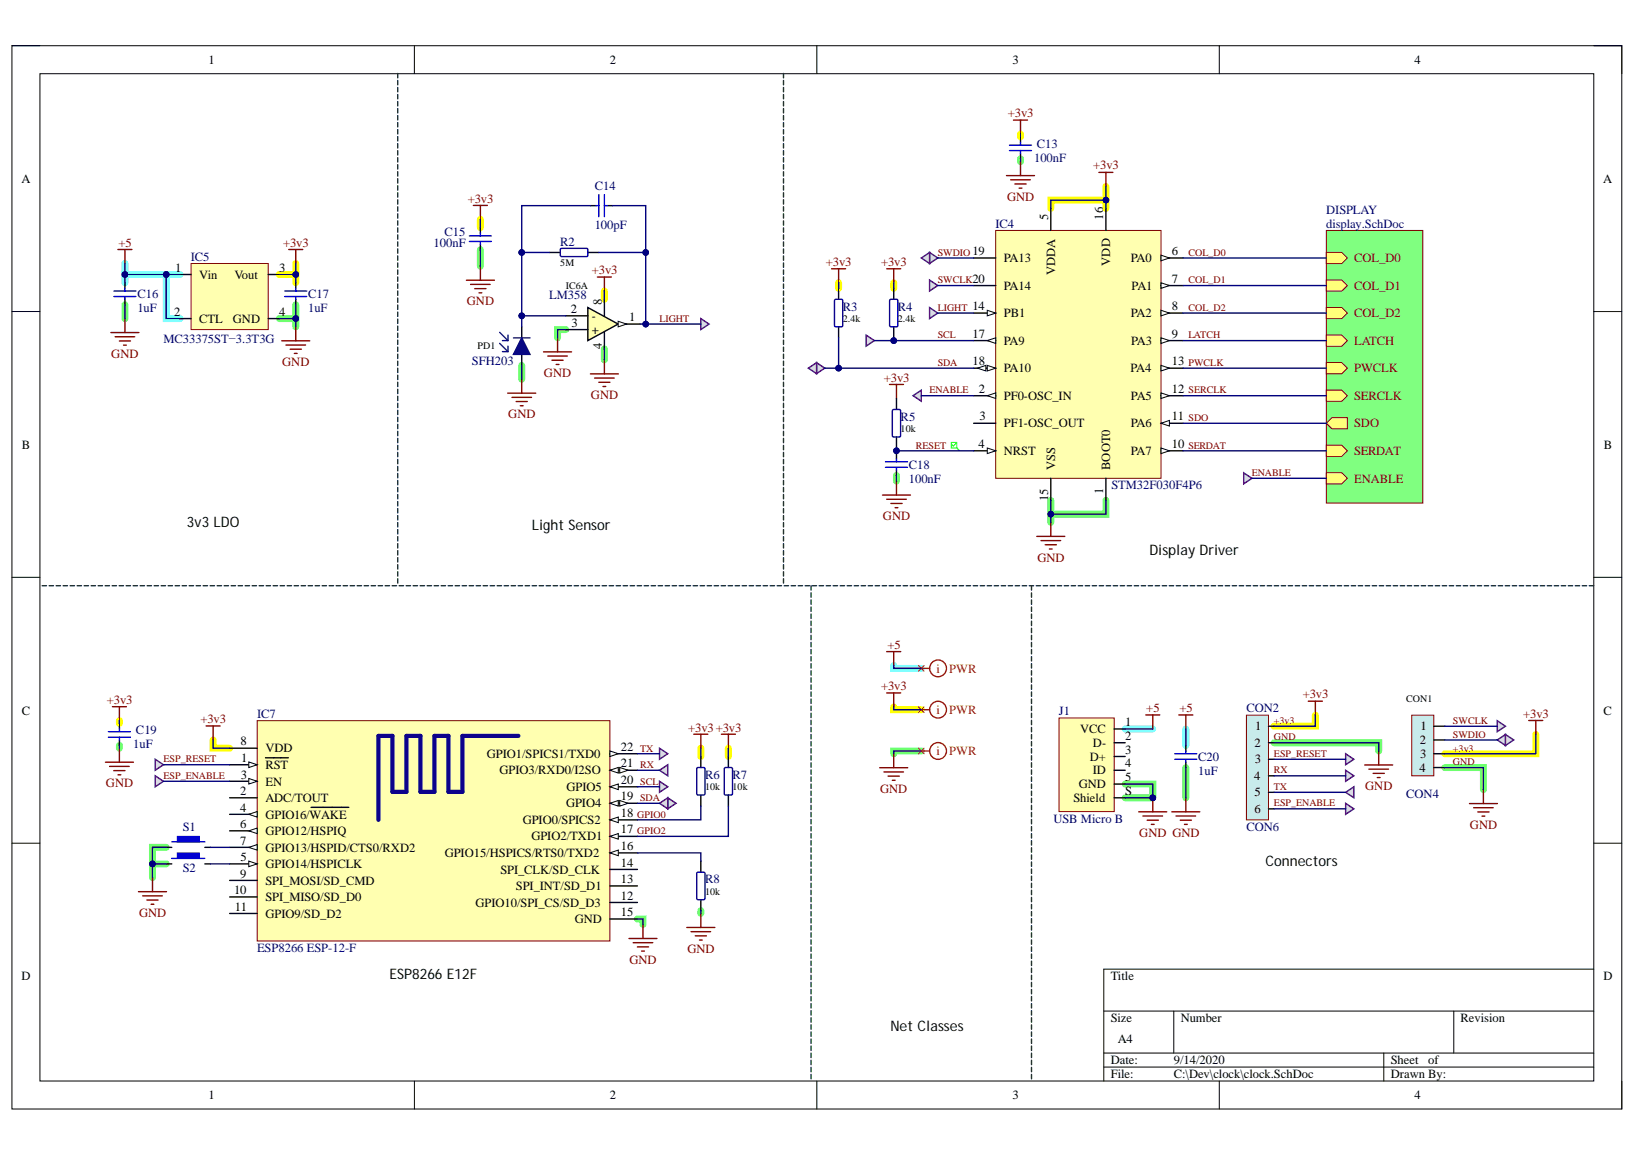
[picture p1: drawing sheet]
<svg xmlns="http://www.w3.org/2000/svg" width="297mm" height="210mm" viewBox="0 0 297 210" stroke-linecap="round" stroke-linejoin="round" font-family="sans-serif">
<defs><g id="words">
<g font-size="2.6">
<text x="34" y="95.8">3v3 LDO</text>
<text x="96.6" y="96.3">Light Sensor</text>
<text x="208.8" y="100.8">Display Driver</text>
<text x="229.9" y="157.3">Connectors</text>
<text x="70.8" y="177.8">ESP8266 E12F</text>
<text x="161.8" y="187.3">Net Classes</text>
</g>
<g font-size="2.3">
<text x="37.9" y="11.6">1</text>
<text x="110.8" y="11.6">2</text>
<text x="184" y="11.6">3</text>
<text x="257" y="11.6">4</text>
<text x="3.9" y="33.2">A</text>
<text x="291.3" y="33.2">A</text>
<text x="190.4" y="39.9" transform="rotate(-90 190.4 39.9)">5</text>
<text x="200.4" y="39.9" transform="rotate(-90 200.4 39.9)">16</text>
<text x="176.7" y="46.3">19</text>
<text x="182.4" y="47.6">PA13</text>
<text x="205.4" y="47.6">PA0</text>
<text x="212.9" y="46.3">6</text>
<text x="31.8" y="49.3">1</text>
<text x="36.2" y="50.6">Vin</text>
<text x="42.6" y="50.6">Vout</text>
<text x="50.7" y="49.3">3</text>
<text x="176.7" y="51.4">20</text>
<text x="182.4" y="52.6">PA14</text>
<text x="191.7" y="50" transform="rotate(-90 191.7 50)">VDDA</text>
<text x="201.7" y="48.2" transform="rotate(-90 201.7 48.2)">VDD</text>
<text x="205.6" y="52.6">PA1</text>
<text x="212.9" y="51.4">7</text>
<text x="31.6" y="57.4">2</text>
<text x="36.2" y="58.6">CTL</text>
<text x="42.3" y="58.6">GND</text>
<text x="50.7" y="57.4">4</text>
<text x="103.7" y="56.8">2</text>
<text x="103.8" y="59.3">3</text>
<text x="107.5" y="58.1">-</text>
<text x="109.3" y="55.3" transform="rotate(-90 109.3 55.3)">8</text>
<text x="114.3" y="58.3">1</text>
<text x="176.7" y="56.3">14</text>
<text x="182.4" y="57.6">PB1</text>
<text x="205.4" y="57.6">PA2</text>
<text x="212.9" y="56.3">8</text>
<text x="107.5" y="60.6">+</text>
<text x="109.3" y="63.4" transform="rotate(-90 109.3 63.4)">4</text>
<text x="176.7" y="61.3">17</text>
<text x="182.4" y="62.6">PA9</text>
<text x="205.5" y="62.6">PA3</text>
<text x="212.9" y="61.3">9</text>
<text x="176.7" y="66.4">18</text>
<text x="177.8" y="71.3">2</text>
<text x="182.4" y="67.6">PA10</text>
<text x="205.4" y="67.6">PA4</text>
<text x="212.9" y="71.3">12</text>
<text x="212.9" y="66.4">13</text>
<text x="177.9" y="76.3">3</text>
<text x="182.4" y="72.6">PF0-OSC_IN</text>
<text x="182.4" y="77.6">PF1-OSC_OUT</text>
<text x="205.4" y="77.6">PA6</text>
<text x="205.5" y="72.6">PA5</text>
<text x="212.9" y="76.3">11</text>
<text x="4" y="81.4">B</text>
<text x="177.8" y="81.4">4</text>
<text x="182.4" y="82.6">NRST</text>
<text x="205.4" y="82.6">PA7</text>
<text x="212.9" y="81.4">10</text>
<text x="291.4" y="81.4">B</text>
<text x="191.7" y="85.3" transform="rotate(-90 191.7 85.3)">VSS</text>
<text x="200.4" y="89.7" transform="rotate(-90 200.4 89.7)">1</text>
<text x="201.7" y="85.3" transform="rotate(-90 201.7 85.3)">BOOT0</text>
<text x="190.4" y="91" transform="rotate(-90 190.4 91)">15</text>
<text x="4" y="129.7">C</text>
<text x="204.4" y="131.9">1</text>
<text x="291.3" y="129.7">C</text>
<text x="43.7" y="135.4">8</text>
<text x="48.2" y="136.6">VDD</text>
<text x="88.5" y="137.6">GPIO1/SPICS1/TXD0</text>
<text x="112.8" y="136.3">22</text>
<text x="196.2" y="133.1">VCC</text>
<text x="198.6" y="135.6">D-</text>
<text x="204.4" y="134.4">2</text>
<text x="204.4" y="136.8">3</text>
<text x="227.9" y="135.6">2</text>
<text x="228.1" y="132.6">1</text>
<text x="257.9" y="135.1">2</text>
<text x="258" y="137.6">3</text>
<text x="258.1" y="132.6">1</text>
<text x="43.7" y="141.4">3</text>
<text x="43.8" y="138.4">1</text>
<text x="48.2" y="139.6">RST</text>
<text x="48.2" y="142.6">EN</text>
<text x="90.7" y="140.6">GPIO3/RXD0/I2SO</text>
<text x="102.9" y="143.6">GPIO5</text>
<text x="112.8" y="142.3">20</text>
<text x="112.8" y="139.3">21</text>
<text x="196" y="143.1">GND</text>
<text x="198" y="138.1">D+</text>
<text x="198.6" y="140.6">ID</text>
<text x="204.4" y="139.3">4</text>
<text x="204.4" y="141.9">5</text>
<text x="227.8" y="141.6">4</text>
<text x="228" y="138.6">3</text>
<text x="257.9" y="140.1">4</text>
<text x="43.7" y="144.4">2</text>
<text x="43.7" y="147.4">4</text>
<text x="48.2" y="145.6">ADC/TOUT</text>
<text x="48.2" y="148.6">GPIO16/WAKE</text>
<text x="95" y="149.6">GPIO0/SPICS2</text>
<text x="102.8" y="146.6">GPIO4</text>
<text x="112.8" y="148.3">18</text>
<text x="112.8" y="145.3">19</text>
<text x="195" y="145.6">Shield</text>
<text x="204.4" y="144.4">S</text>
<text x="227.9" y="147.6">6</text>
<text x="227.9" y="144.6">5</text>
<text x="43.7" y="150.4">6</text>
<text x="43.7" y="153.4">7</text>
<text x="48.2" y="151.6">GPIO12/HSPIQ</text>
<text x="48.2" y="154.6">GPIO13/HSPID/CTS0/RXD2</text>
<text x="80.8" y="155.6">GPIO15/HSPICS/RTS0/TXD2</text>
<text x="96.5" y="152.6">GPIO2/TXD1</text>
<text x="112.8" y="154.3">16</text>
<text x="112.8" y="151.3">17</text>
<text x="43.7" y="159.4">9</text>
<text x="43.7" y="156.4">5</text>
<text x="48.2" y="157.6">GPIO14/HSPICLK</text>
<text x="48.2" y="160.6">SPI_MOSI/SD_CMD</text>
<text x="90.9" y="158.6">SPI_CLK/SD_CLK</text>
<text x="93.7" y="161.6">SPI_INT/SD_D1</text>
<text x="112.8" y="160.3">13</text>
<text x="112.8" y="157.3">14</text>
<text x="42.5" y="162.4">10</text>
<text x="42.7" y="165.4">11</text>
<text x="48.2" y="163.6">SPI_MISO/SD_D0</text>
<text x="48.2" y="166.6">GPIO9/SD_D2</text>
<text x="86.4" y="164.6">GPIO10/SPI_CS/SD_D3</text>
<text x="104.4" y="167.6">GND</text>
<text x="112.8" y="166.3">15</text>
<text x="112.8" y="163.3">12</text>
<text x="3.9" y="178">D</text>
<text x="201.8" y="178">Title</text>
<text x="291.3" y="178">D</text>
<text x="201.8" y="185.6">Size</text>
<text x="214.5" y="185.6">Number</text>
<text x="265.4" y="185.6">Revision</text>
<text x="203.1" y="189.4">A4</text>
<text x="201.8" y="193.3">Date:</text>
<text x="201.8" y="195.8">File:</text>
<text x="213.2" y="193.3">9/14/2020</text>
<text x="213.2" y="195.8">C:\Dev\clock\clock.SchDoc</text>
<text x="252.7" y="193.3">Sheet</text>
<text x="252.7" y="195.8">Drawn By:</text>
<text x="259.5" y="193.3">of</text>
<text x="37.9" y="199.6">1</text>
<text x="110.8" y="199.6">2</text>
<text x="184" y="199.6">3</text>
<text x="257" y="199.6">4</text>
</g>
<g font-size="2.3" fill="#800000">
<text x="183.1" y="21.3">+3v3</text>
<text x="198.6" y="30.8">+3v3</text>
<text x="85" y="36.8">+3v3</text>
<text x="183" y="36.4">GND</text>
<text x="21.5" y="44.8">+5</text>
<text x="51.4" y="44.8">+3v3</text>
<text x="246" y="47.6">COL_D0</text>
<text x="107.5" y="49.8">+3v3</text>
<text x="150" y="48.3">+3v3</text>
<text x="160.1" y="48.3">+3v3</text>
<text x="246" y="52.6">COL_D1</text>
<text x="84.8" y="55.5">GND</text>
<text x="246" y="57.6">COL_D2</text>
<text x="20.2" y="65">GND</text>
<text x="246" y="62.6">LATCH</text>
<text x="51.3" y="66.4">GND</text>
<text x="98.8" y="68.5">GND</text>
<text x="160.6" y="69.3">+3v3</text>
<text x="246" y="67.6">PWCLK</text>
<text x="92.3" y="75.9">GND</text>
<text x="107.4" y="72.4">GND</text>
<text x="246" y="72.6">SERCLK</text>
<text x="246" y="77.6">SDO</text>
<text x="246" y="82.6">SERDAT</text>
<text x="246" y="87.6">ENABLE</text>
<text x="160.4" y="94.5">GND</text>
<text x="188.5" y="102">GND</text>
<text x="161.2" y="117.8">+5</text>
<text x="160.1" y="125.3">+3v3</text>
<text x="19.4" y="127.8">+3v3</text>
<text x="36.4" y="131.3">+3v3</text>
<text x="208.3" y="129.3">+5</text>
<text x="214.3" y="129.3">+5</text>
<text x="236.7" y="126.8">+3v3</text>
<text x="276.7" y="130.3">+3v3</text>
<text x="125" y="132.8">+3v3+3v3</text>
<text x="19.2" y="143">GND</text>
<text x="159.9" y="144">GND</text>
<text x="248" y="143.5">GND</text>
<text x="207" y="152">GND GND</text>
<text x="267.1" y="150.5">GND</text>
<text x="25.3" y="166.5">GND</text>
<text x="124.9" y="173">GND</text>
<text x="114.3" y="175">GND</text>
</g>
<g font-size="2.3" fill="#000080">
<text x="187.9" y="29.3">100nF</text>
<text x="188.4" y="26.8">C13</text>
<text x="108" y="34.6">C14</text>
<text x="108" y="41.6">100pF</text>
<text x="180.9" y="41.3">IC4</text>
<text x="241" y="38.8">DISPLAY</text>
<text x="241" y="41.3">display.SchDoc</text>
<text x="34.7" y="47.3">IC5</text>
<text x="78.8" y="44.8">100nF</text>
<text x="80.8" y="42.8">C15</text>
<text x="101.8" y="44.6">R2</text>
<text x="25" y="56.7">1uF</text>
<text x="25" y="54.1">C16</text>
<text x="56" y="56.7">1uF</text>
<text x="56" y="54.1">C17</text>
<text x="99.8" y="54.4">LM358</text>
<text x="153.1" y="56.4">R3</text>
<text x="163.1" y="56.4">R4</text>
<text x="29.7" y="62.3">MC33375ST−3.3T3G</text>
<text x="85.7" y="66.4">SFH203</text>
<text x="163.6" y="76.4">R5</text>
<text x="165.1" y="87.7">100nF</text>
<text x="165.1" y="85.1">C18</text>
<text x="201.9" y="88.8">STM32F030F4P6</text>
<text x="46.7" y="130.3">IC7</text>
<text x="192.4" y="129.9">J1</text>
<text x="226.4" y="129.4">CON2</text>
<text x="24.2" y="135.9">1uF</text>
<text x="24.7" y="133.3">C19</text>
<text x="128.1" y="141.4">R6</text>
<text x="133.1" y="141.4">R7</text>
<text x="217.7" y="140.7">1uF</text>
<text x="217.7" y="138.2">C20</text>
<text x="191.4" y="149.4">USB Micro B</text>
<text x="255.5" y="144.9">CON4</text>
<text x="33.2" y="150.9">S1</text>
<text x="226.4" y="150.9">CON6</text>
<text x="33.2" y="158.4">S2</text>
<text x="128.1" y="160.4">R8</text>
<text x="46.7" y="172.9">ESP8266 ESP-12-F</text>
</g>
<g font-size="2.3" fill="#f00">
<text x="170.1" y="122.1">i</text>
<text x="172.5" y="122.1">PWR</text>
<text x="170.1" y="129.6">i</text>
<text x="172.5" y="129.6">PWR</text>
<text x="170.1" y="137.1">i</text>
<text x="172.5" y="137.1">PWR</text>
</g>
<g font-size="1.8" fill="#800000">
<text x="170.4" y="46.5">SWDIO</text>
<text x="215.9" y="46.5">COL_D0</text>
<text x="170.4" y="51.4">SWCLK</text>
<text x="215.9" y="51.4">COL_D1</text>
<text x="119.8" y="58.5">LIGHT</text>
<text x="170.4" y="56.4">LIGHT</text>
<text x="215.9" y="56.4">COL_D2</text>
<text x="170.4" y="61.5">SCL</text>
<text x="215.9" y="61.5">LATCH</text>
<text x="168.9" y="71.4">ENABLE</text>
<text x="170.4" y="66.4">SDA</text>
<text x="215.9" y="66.4">PWCLK</text>
<text x="215.9" y="71.4">SERCLK</text>
<text x="215.9" y="76.5">SDO</text>
<text x="166.4" y="81.4">RESET</text>
<text x="215.9" y="81.4">SERDAT</text>
<text x="227.4" y="86.4">ENABLE</text>
<text x="231.4" y="131.4">+3v3</text>
<text x="264" y="131.4">SWCLK</text>
<text x="116.3" y="136.5">TX</text>
<text x="231.4" y="134.4">GND</text>
<text x="231.4" y="137.4">ESP_RESET</text>
<text x="264" y="134">SWDIO</text>
<text x="264" y="136.5">+3v3</text>
<text x="29.7" y="138.4">ESP_RESET</text>
<text x="29.7" y="141.4">ESP_ENABLE</text>
<text x="116.3" y="139.5">RX</text>
<text x="116.3" y="142.5">SCL</text>
<text x="231.4" y="140.4">RX</text>
<text x="231.4" y="143.4">TX</text>
<text x="264" y="139">GND</text>
<text x="115.8" y="148.5">GPIO0</text>
<text x="116.3" y="145.5">SDA</text>
<text x="231.4" y="146.4">ESP_ENABLE</text>
<text x="115.8" y="151.5">GPIO2</text>
</g>
<g font-size="1.8">
<text x="101.8" y="48.2">5M</text>
<text x="102.8" y="52.5">IC6A</text>
<text x="153.1" y="58.5">2.4k</text>
<text x="163.1" y="58.5">2.4k</text>
<text x="86.8" y="63.4">PD1</text>
<text x="163.6" y="78.5">10k</text>
<text x="255.5" y="127.5">CON1</text>
<text x="128.1" y="143.5">10k</text>
<text x="133.1" y="143.5">10k</text>
<text x="128.1" y="162.5">10k</text>
</g>
</g></defs>
<path d="M2.2 8.3h292.4v193.1h-292.4z" fill="none" stroke="#000" stroke-width=".18"/>
<path d="M7.3 13.4h282.3v182.9h-282.3z" fill-rule="evenodd" fill="#fff"/>
<g fill="none" stroke="#000" stroke-width=".18">
<path d="M2.2 8.3h5.1M7.3 13.4h282.3v182.9h-282.3zM75.3 8.3v5.1M148.4 8.3v5.1M221.5 8.3v5.1M289.6 8.3h5v5.1M2.2 56.6h5.1M289.6 56.6h5M2.2 104.8h5.1M289.6 104.8h5M2.2 153.1h5.1M289.6 153.1h5"/>
<path d="M289.6 176h-89.1v20.3M75.3 196.3v5.1M148.4 196.3v5.1M200.5 183.6h89.1M200.5 191.2h89.1M200.5 193.8h89.1M213.2 183.6v7.6M221.5 196.3v5.1M251.4 191.2v5.1M264.1 183.6v7.6M294.6 196.3v5.1"/>
</g>
<g fill="none" stroke="#6eff6e" stroke-width="1.3">
<path d="M185.4 28.8v.5M22.7 55.3v2.5M50.7 57.8h3M53.7 55.3v4M87.3 45.3v3M102.8 59.8h-1.5v1.5M94.8 66.3v2.5M109.8 63.3v2M162.9 86.3v1.1M190.9 90.9v2.5M200.9 90.9v2.5h-10v1.5M21.7 135.4v.5"/>
<path d="M167.4 136.4h-5v.5M215.4 139.4v5.5M231.5 134.9h19v1.5M262.5 139.4h7v4M27.7 156.9h2.5M30.2 153.9h-2.5v5.5M204.4 142.4h5v2.5h-5M115.8 166.9h1v1M127.3 165.4v.5"/>
</g>
<path d="M22.7 47.8v2M30.2 49.8v8h2.5M32.7 49.8h-10v1.5M162.4 120.9v.5h5M204.4 132.4h5M215.4 132.4v3" fill="none" stroke="#6effff" stroke-width="1.3"/>
<g fill="none" stroke="#ff0" stroke-width="1.3">
<path d="M87.3 39.8v1.5M185.4 24.3v.5M190.9 37.8v-1.5h10v1.5M200.9 33.8v2.5M50.7 49.8h3v1.5M53.7 47.8v2M109.8 52.8v1.5M152.4 51.3v1M162.4 51.3v1M21.7 130.9v.5M38.7 134.4v1.5h3M127.3 135.9v1.5"/>
<path d="M132.3 135.9v1.5M162.4 128.4v.5h5M239 129.9v2h-7.5M279 133.4v3.5h-16.5"/>
</g>
<path d="M192.4 130.4h10v17h-10z" fill-rule="evenodd" fill="#ffffb0"/>
<path d="M192.4 130.4h10v17h-10z" fill="none" stroke="#800000" stroke-width=".18"/>
<path d="M202.4 132.4h2M202.4 134.9h2M202.4 137.4h2M202.4 139.9h2M202.4 144.9h2M202.4 142.4h2" fill="none" stroke="#000" stroke-width=".25"/>
<path d="M206.9 147.4h5.1M207.6 148.2h3.6M208.4 148.9h2M209.2 149.7h.5M209.4 144.9v2.5" fill="none" stroke="#800000" stroke-width=".25"/>
<circle cx="209.4" cy="144.9" r=".51" fill="#000080"/>
<circle cx="209.4" cy="144.9" r=".51" fill="none" stroke="#000080" stroke-width=".18"/>
<path d="M37.4 131.8h2.6M38.7 131.8v2.6M208.2 129.8h2.5M209.4 129.8v2.6M114.3 170.4h5.1M115 171.2h3.6M115.8 171.9h2M116.6 172.7h.5M116.8 167.9v2.5" fill="none" stroke="#800000" stroke-width=".25"/>
<path d="M34.7 47.8h14v12h-14z" fill-rule="evenodd" fill="#ffffb0"/>
<path d="M34.7 47.8h14v12h-14z" fill="none" stroke="#800000" stroke-width=".18"/>
<path d="M185.4 24.8v1M185.4 27.8v1M22.7 51.3v1M22.7 54.3v1M32.7 57.8h2M32.7 49.8h2M48.7 57.8h2M48.7 49.8h2M53.7 51.3v1M53.7 54.3v1" fill="none" stroke="#000" stroke-width=".25"/>
<path d="M183.4 26.3h4M183.4 27.3h4M185.4 25.8v.5M185.4 27.3v.5M20.7 52.8h4M20.7 53.8h4M22.7 52.3v.5M22.7 53.8v.5M51.7 52.8h4M51.7 53.8h4M53.7 52.3v.5M53.7 53.8v.5" fill="none" stroke="#00f" stroke-width=".25"/>
<g fill="none" stroke="#800000" stroke-width=".25">
<path d="M182.9 31.9h5M183.6 32.6h3.6M184.1 21.8h2.6M184.4 33.4h2M185.1 34.2h.6M185.4 21.8v2.5M185.4 29.3v2.6M22.7 57.8v2.6M53.7 59.3v2.6M20.2 60.4h5M20.9 61.1h3.6M21.7 61.9h2"/>
<path d="M22.4 62.7h.5M51.2 61.9h5.1M52 62.6h3.5M52.7 63.4h2.1M53.5 64.2h.5"/>
</g>
<path d="M241 41.8h17.5v49.6h-17.5z" fill-rule="evenodd" fill="#80ff80"/>
<path d="M241 41.8h17.5v49.6h-17.5z" fill="none" stroke="#800000" stroke-width=".18"/>
<path d="M241 70.8h2.8l1 1-1 1.1h-2.8z" fill-rule="evenodd" fill="#ffff80"/>
<path d="M241 70.8h2.8l1 1-1 1.1h-2.8z" fill="none" stroke="#800000" stroke-width=".18"/>
<path d="M241 80.8h2.8l1 1.1-1 1h-2.8z" fill-rule="evenodd" fill="#ffff80"/>
<path d="M241 80.8h2.8l1 1.1-1 1h-2.8z" fill="none" stroke="#800000" stroke-width=".18"/>
<path d="M241 60.8h2.8l1 1-1 1.1h-2.8z" fill-rule="evenodd" fill="#ffff80"/>
<path d="M241 60.8h2.8l1 1-1 1.1h-2.8z" fill="none" stroke="#800000" stroke-width=".18"/>
<path d="M241 45.8h2.8l1 1-1 1.1h-2.8z" fill-rule="evenodd" fill="#ffff80"/>
<path d="M241 45.8h2.8l1 1-1 1.1h-2.8z" fill="none" stroke="#800000" stroke-width=".18"/>
<path d="M241 55.8h2.8l1 1-1 1.1h-2.8z" fill-rule="evenodd" fill="#ffff80"/>
<path d="M241 55.8h2.8l1 1-1 1.1h-2.8z" fill="none" stroke="#800000" stroke-width=".18"/>
<path d="M241 50.8h2.8l1 1.1-1 1h-2.8z" fill-rule="evenodd" fill="#ffff80"/>
<path d="M241 50.8h2.8l1 1.1-1 1h-2.8z" fill="none" stroke="#800000" stroke-width=".18"/>
<path d="M241 85.8h2.8l1 1.1-1 1h-2.8z" fill-rule="evenodd" fill="#ffff80"/>
<path d="M241 85.8h2.8l1 1.1-1 1h-2.8z" fill="none" stroke="#800000" stroke-width=".18"/>
<path d="M241 65.8h2.8l1 1.1-1 1h-2.8z" fill-rule="evenodd" fill="#ffff80"/>
<path d="M241 65.8h2.8l1 1.1-1 1h-2.8z" fill="none" stroke="#800000" stroke-width=".18"/>
<path d="M242 75.8h2.8v2.1h-2.8l-1-1z" fill-rule="evenodd" fill="#ffff80"/>
<path d="M242 75.8h2.8v2.1h-2.8l-1-1z" fill="none" stroke="#800000" stroke-width=".18"/>
<path d="M106.8 55.8l5.5 3-5.5 3z" fill="#ffffb0"/>
<path d="M106.8 55.8l5.5 3-5.5 3zM112.3 58.8h4" fill="none" stroke="#000" stroke-width=".25"/>
<path d="M112.3 58.3l1.5 .5-1.5 .6z" fill="#f8fcff"/>
<path d="M112.3 58.3l1.5 .5-1.5 .6z" fill="none" stroke="#000" stroke-width=".18"/>
<path d="M94.8 59.3v2M102.8 57.3h4M102.8 59.8h4M109.8 54.3v3M94.8 64.3v2M109.8 60.3v3" fill="none" stroke="#000" stroke-width=".25"/>
<path d="M93.3 61.3h3" fill="none" stroke="#11037f" stroke-width=".25"/>
<path d="M94.8 61.3l1.5 3h-3z" fill="#11037f"/>
<path d="M90.8 60.3l1.5 1.5M90.8 62.3l1.5 1.5M91.3 61.8h1M91.3 63.8h1M92.3 60.8v1M92.3 62.8v1M94.8 61.3l1.5 3h-3z" fill="none" stroke="#11037f" stroke-width=".25"/>
<g fill="none" stroke="#800000" stroke-width=".25">
<path d="M86 37.3h2.5M87.3 37.3v2.5M21.4 45.3h2.6M22.7 45.3v2.5M52.5 45.3h2.5M53.7 45.3v2.5M84.7 50.9h5.1M85.5 51.6h3.6M86.3 52.4h2M87 53.2h.5M87.3 48.3v2.6M108.5 50.3h2.6"/>
<path d="M109.8 50.3v2.5M92.2 71.4h5.1M93 72.2h3.6M93.8 72.9h2M94.5 73.7h.5M94.8 68.8v2.6M98.8 63.9h5M99.5 64.6h3.6M100.3 65.4h2M101 66.2h.5M101.3 61.3v2.6M107.3 67.9h5"/>
<path d="M108 68.6h3.6M108.8 69.4h2M109.5 70.2h.6M109.8 65.3v2.6"/>
</g>
<path d="M107.3 37.3h1M110.3 37.3h1M87.3 41.3v1M87.3 44.3v1M99.8 45.8h2M106.8 45.8h2" fill="none" stroke="#000" stroke-width=".25"/>
<path d="M108.3 37.3h.5M108.8 35.3v4M109.8 37.3h.5M109.8 35.3v4M85.3 42.8h4M85.3 43.8h4M87.3 42.3v.5M87.3 43.8v.5" fill="none" stroke="#00f" stroke-width=".25"/>
<path d="M101.9 45.2l4.6-.1 .3 .2v1l-.3 .3h-4.5l-.2-.3z" fill="none" stroke="#00a" stroke-width=".25"/>
<path d="M226.4 129.9h4.1v19h-4.1z" fill-rule="evenodd" fill="#c8ebeb"/>
<path d="M226.4 129.9h4.1v19h-4.1z" fill="none" stroke="#800000" stroke-width=".18"/>
<path d="M21.7 131.4v1M21.7 134.4v1M230.5 131.9h1M230.5 134.9h1M230.5 137.9h1M127.3 156.4v2M230.5 140.9h1M230.5 143.9h1M230.5 146.9h1M127.3 163.4v2" fill="none" stroke="#000" stroke-width=".25"/>
<path d="M126.6 158.4h1.2l.3 .2v4.5l-.3 .3h-1l-.2-.3z" fill="none" stroke="#00a" stroke-width=".25"/>
<path d="M19.2 138.4h5M19.9 139.2h3.6M20.4 128.3h2.6M20.7 139.9h2M21.7 128.3v2.6M21.7 135.9v2.5M21.4 140.7h.5M124.8 168.4h5.1M125.5 169.2h3.6M126.3 169.9h2M127.1 170.7h.5M127.3 165.9v2.5" fill="none" stroke="#800000" stroke-width=".25"/>
<path d="M19.7 132.9h4M19.7 133.9h4M21.7 132.4v.5M21.7 133.9v.5" fill="none" stroke="#00f" stroke-width=".25"/>
<path d="M256.5 129.9h4v11h-4z" fill-rule="evenodd" fill="#c8ebeb"/>
<path d="M256.5 129.9h4v11h-4z" fill="none" stroke="#800000" stroke-width=".18"/>
<path d="M132.3 137.4v2M260.5 131.9h2M260.5 134.4h2M260.5 136.9h2M260.5 139.4h2M132.3 144.4v2" fill="none" stroke="#000" stroke-width=".25"/>
<path d="M131.7 139.4h1.1l.3 .2v4.5l-.3 .3h-1l-.2-.3z" fill="none" stroke="#00a" stroke-width=".25"/>
<path d="M131.1 133.3h2.5M132.3 133.3v2.6" fill="none" stroke="#800000" stroke-width=".25"/>
<path d="M180.9 41.8h30v45.1h-30z" fill-rule="evenodd" fill="#ffffb0"/>
<path d="M180.9 41.8h30v45.1h-30z" fill="none" stroke="#800000" stroke-width=".18"/>
<path d="M176.9 71.8h4M200.9 86.9v4" fill="none" stroke="#000" stroke-width=".25"/>
<path d="M179.4 71.8l1.5-.5v1.1z" fill="#f8fcff"/>
<path d="M179.4 71.8l1.5-.5v1.1z" fill="none" stroke="#000" stroke-width=".18"/>
<path d="M176.9 76.9h4M176.9 81.9h4" fill="none" stroke="#000" stroke-width=".25"/>
<path d="M179.4 81.3l1.5 .6-1.5 .5z" fill="#f8fcff"/>
<path d="M179.4 81.3l1.5 .6-1.5 .5z" fill="none" stroke="#000" stroke-width=".18"/>
<path d="M190.9 37.8v4M210.9 46.8h4" fill="none" stroke="#000" stroke-width=".25"/>
<path d="M210.9 46.3l1.6 .5-1.6 .6z" fill="#f8fcff"/>
<path d="M210.9 46.3l1.6 .5-1.6 .6z" fill="none" stroke="#000" stroke-width=".18"/>
<path d="M210.9 51.9h4" fill="none" stroke="#000" stroke-width=".25"/>
<path d="M210.9 51.3l1.6 .6-1.6 .5z" fill="#f8fcff"/>
<path d="M210.9 51.3l1.6 .6-1.6 .5z" fill="none" stroke="#000" stroke-width=".18"/>
<path d="M210.9 56.8h4" fill="none" stroke="#000" stroke-width=".25"/>
<path d="M210.9 56.3l1.6 .5-1.6 .6z" fill="#f8fcff"/>
<path d="M210.9 56.3l1.6 .5-1.6 .6z" fill="none" stroke="#000" stroke-width=".18"/>
<path d="M210.9 61.8h4" fill="none" stroke="#000" stroke-width=".25"/>
<path d="M210.9 61.3l1.6 .5-1.6 .6z" fill="#f8fcff"/>
<path d="M210.9 61.3l1.6 .5-1.6 .6z" fill="none" stroke="#000" stroke-width=".18"/>
<path d="M210.9 81.9h4" fill="none" stroke="#000" stroke-width=".25"/>
<path d="M210.9 81.3l1.6 .6-1.6 .5z" fill="#f8fcff"/>
<path d="M210.9 81.3l1.6 .6-1.6 .5z" fill="none" stroke="#000" stroke-width=".18"/>
<path d="M210.9 76.9h4" fill="none" stroke="#000" stroke-width=".25"/>
<path d="M210.9 76.9l1.6-.6v1.1z" fill="#f8fcff"/>
<path d="M210.9 76.9l1.6-.6v1.1z" fill="none" stroke="#000" stroke-width=".18"/>
<path d="M210.9 71.8h4" fill="none" stroke="#000" stroke-width=".25"/>
<path d="M210.9 71.3l1.6 .5-1.6 .6z" fill="#f8fcff"/>
<path d="M210.9 71.3l1.6 .5-1.6 .6z" fill="none" stroke="#000" stroke-width=".18"/>
<path d="M210.9 66.9h4" fill="none" stroke="#000" stroke-width=".25"/>
<path d="M210.9 66.3l1.6 .6-1.6 .5z" fill="#f8fcff"/>
<path d="M210.9 66.3l1.6 .6-1.6 .5z" fill="none" stroke="#000" stroke-width=".18"/>
<path d="M176.9 56.8h4" fill="none" stroke="#000" stroke-width=".25"/>
<path d="M179.4 56.3l1.5 .5-1.5 .6z" fill="#f8fcff"/>
<path d="M179.4 56.3l1.5 .5-1.5 .6z" fill="none" stroke="#000" stroke-width=".18"/>
<path d="M200.9 37.8v4M176.9 61.8h4M190.9 86.9v4" fill="none" stroke="#000" stroke-width=".25"/>
<path d="M179.4 61.8l1.5-.5v1.1z" fill="#f8fcff"/>
<path d="M179.4 61.8l1.5-.5v1.1z" fill="none" stroke="#000" stroke-width=".18"/>
<path d="M176.9 66.9h4" fill="none" stroke="#000" stroke-width=".25"/>
<path d="M179.4 66.3l1.5 .6-1.5 .5z" fill="#f8fcff"/>
<path d="M179.4 66.3l1.5 .6-1.5 .5z" fill="none" stroke="#000" stroke-width=".18"/>
<path d="M177.6 66.9l1.5-.6v1.1z" fill="#f8fcff"/>
<path d="M177.6 66.9l1.5-.6v1.1z" fill="none" stroke="#000" stroke-width=".18"/>
<path d="M176.9 46.8h4M176.9 51.9h4M162.9 72.4v1.9M162.9 79.4v2M162.9 82.4v.9M162.9 85.4v.9" fill="none" stroke="#000" stroke-width=".25"/>
<g fill="none" stroke="#800000" stroke-width=".25">
<path d="M199.6 31.3h2.6M200.9 31.3v2.5M161.6 69.8h2.5M162.9 69.8v2.6M160.3 89.9h5.1M161.1 90.7h3.5M161.8 91.4h2.1M162.6 92.2h.5M162.9 87.4v2.5M188.4 97.4h5M189.1 98.2h3.6M189.9 98.9h2"/>
<path d="M190.6 99.7h.6M190.9 94.9v2.5"/>
</g>
<path d="M162.2 74.4l1.2-.1 .2 .3v4.5l-.2 .3h-1l-.3-.3z" fill="none" stroke="#00a" stroke-width=".25"/>
<path d="M160.9 83.9h4M160.9 84.8h4M162.9 83.3v.6M162.9 84.8v.6" fill="none" stroke="#00f" stroke-width=".25"/>
<path d="M172.8 80.3h1v1h-1zM173.7 80.5l-.5 .5-.3-.2M173.8 81.3l.5 .6" fill="none" stroke="#0f0" stroke-width=".18"/>
<path d="M127.3 57.8l1.5 1-1.5 1z" fill="#d9d9d9"/>
<path d="M127.3 57.8l1.5 1-1.5 1z" fill="none" stroke="#4d0082" stroke-width=".25"/>
<path d="M168.9 55.8l1.5 1-1.5 1z" fill="#d9d9d9"/>
<path d="M168.9 55.8l1.5 1-1.5 1z" fill="none" stroke="#4d0082" stroke-width=".25"/>
<path d="M244.5 145.9l1.5 1-1.5 1z" fill="#d9d9d9"/>
<path d="M244.5 145.9l1.5 1-1.5 1z" fill="none" stroke="#4d0082" stroke-width=".25"/>
<path d="M244.5 143.9l1.5-1v2z" fill="#d9d9d9"/>
<path d="M244.5 143.9l1.5-1v2z" fill="none" stroke="#4d0082" stroke-width=".25"/>
<path d="M244.5 139.9l1.5 1-1.5 1z" fill="#d9d9d9"/>
<path d="M244.5 139.9l1.5 1-1.5 1z" fill="none" stroke="#4d0082" stroke-width=".25"/>
<path d="M244.5 136.9l1.5 1-1.5 1z" fill="#d9d9d9"/>
<path d="M244.5 136.9l1.5 1-1.5 1z" fill="none" stroke="#4d0082" stroke-width=".25"/>
<path d="M272 130.9l1.5 1-1.5 1z" fill="#d9d9d9"/>
<path d="M272 130.9l1.5 1-1.5 1z" fill="none" stroke="#4d0082" stroke-width=".25"/>
<path d="M272 134.4l1.5-1v2z" fill="#d9d9d9"/>
<path d="M272 134.4l1.5-1v2z" fill="none" stroke="#4d0082" stroke-width=".25"/>
<path d="M273.5 133.4l1.5 1-1.5 1z" fill="#d9d9d9"/>
<path d="M273.5 133.4l1.5 1-1.5 1z" fill="none" stroke="#4d0082" stroke-width=".25"/>
<path d="M28.2 137.9l1.5 1-1.5 1z" fill="#d9d9d9"/>
<path d="M28.2 137.9l1.5 1-1.5 1z" fill="none" stroke="#4d0082" stroke-width=".25"/>
<path d="M28.2 140.9l1.5 1-1.5 1z" fill="#d9d9d9"/>
<path d="M28.2 140.9l1.5 1-1.5 1z" fill="none" stroke="#4d0082" stroke-width=".25"/>
<path d="M119.8 135.9l1.5 1-1.5 1z" fill="#d9d9d9"/>
<path d="M119.8 135.9l1.5 1-1.5 1z" fill="none" stroke="#4d0082" stroke-width=".25"/>
<path d="M119.8 139.9l1.5-1v2z" fill="#d9d9d9"/>
<path d="M119.8 139.9l1.5-1v2z" fill="none" stroke="#4d0082" stroke-width=".25"/>
<path d="M157.4 60.8l1.5 1-1.5 1z" fill="#d9d9d9"/>
<path d="M157.4 60.8l1.5 1-1.5 1z" fill="none" stroke="#4d0082" stroke-width=".25"/>
<path d="M168.9 50.8l1.5 1-1.5 1z" fill="#d9d9d9"/>
<path d="M168.9 50.8l1.5 1-1.5 1z" fill="none" stroke="#4d0082" stroke-width=".25"/>
<path d="M168.9 45.8l1.5 1-1.5 1z" fill="#d9d9d9"/>
<path d="M168.9 45.8l1.5 1-1.5 1z" fill="none" stroke="#4d0082" stroke-width=".25"/>
<path d="M167.4 46.8l1.5-1v2z" fill="#d9d9d9"/>
<path d="M167.4 46.8l1.5-1v2z" fill="none" stroke="#4d0082" stroke-width=".25"/>
<g fill="none" stroke="#800000" stroke-width=".25">
<path d="M237.7 127.3h2.5M239 127.3v2.6M247.9 138.9h5.1M248.7 139.7h3.6M250.5 136.4v2.5M277.7 130.8h2.6M279 130.8v2.6M249.5 140.4h2M250.2 141.2h.5M267 145.9h5M267.7 146.7h3.6M268.5 147.4h2"/>
<path d="M269.2 148.2h.6M269.5 143.4v2.5"/>
</g>
<g fill="none" stroke="#0c343d" stroke-width=".25">
<path d="M72.3 13.3v.8M72.3 14.6v.8M72.3 15.9v.8M72.3 17.2v.8M72.3 18.4v.8M72.3 19.7v.8M142.3 13.3v.8M142.3 14.6v.8M142.3 15.9v.8M142.3 17.2v.8M142.3 18.4v.8M142.3 19.7v.8"/>
<path d="M72.3 21v.8M72.3 22.3v.8M72.3 23.5v.8M72.3 24.8v.8M72.3 26.1v.8M72.3 27.4v.7M72.3 28.6v.8M72.3 29.9v.8M72.3 31.2v.8M72.3 32.4v.8M72.3 33.7v.8M72.3 35v.8"/>
<path d="M72.3 36.3v.8M72.3 37.5v.8M72.3 38.8v.8M142.3 21v.8M142.3 22.3v.8M142.3 23.5v.8M142.3 24.8v.8M142.3 26.1v.8M142.3 27.4v.7M142.3 28.6v.8M142.3 29.9v.8M142.3 31.2v.8"/>
<path d="M142.3 32.4v.8M142.3 33.7v.8M142.3 35v.8M142.3 36.3v.8M142.3 37.5v.8M142.3 38.8v.8M72.3 40.1v.8M72.3 41.4v.8M72.3 42.6v.8M72.3 43.9v.8M72.3 45.2v.8M72.3 46.5v.8"/>
<path d="M72.3 47.7v.8M72.3 49v.8M72.3 50.3v.8M72.3 51.6v.8M72.3 52.8v.8M72.3 54.1v.8M72.3 55.4v.8M72.3 56.7v.8M72.3 57.9v.8M72.3 59.2v.8M142.3 40.1v.8M142.3 41.4v.8"/>
<path d="M142.3 42.6v.8M142.3 43.9v.8M142.3 45.2v.8M142.3 46.5v.8M142.3 47.7v.8M142.3 49v.8M142.3 50.3v.8M142.3 51.6v.8M142.3 52.8v.8M142.3 54.1v.8M142.3 55.4v.8M142.3 56.7v.8"/>
<path d="M142.3 57.9v.8M142.3 59.2v.8M72.3 60.5v.8M72.3 61.8v.8M72.3 63v.8M72.3 64.3v.8M72.3 65.6v.8M72.3 66.9v.8M72.3 68.1v.8M72.3 69.4v.8M72.3 70.7v.8M72.3 71.9v.8"/>
<path d="M72.3 73.2v.8M72.3 74.5v.8M72.3 75.8v.8M72.3 77v.8M72.3 78.3v.8M72.3 79.6v.8M142.3 60.5v.8M142.3 61.8v.8M142.3 63v.8M142.3 64.3v.8M142.3 65.6v.8M142.3 66.9v.8"/>
<path d="M142.3 68.1v.8M142.3 69.4v.8M142.3 70.7v.8M142.3 71.9v.8M142.3 73.2v.8M142.3 74.5v.8M142.3 75.8v.8M142.3 77v.8M142.3 78.3v.8M142.3 79.6v.8M72.3 80.9v.8M72.3 82.1v.8"/>
<path d="M72.3 83.4v.8M72.3 84.7v.8M72.3 86v.8M72.3 87.2v.8M72.3 88.5v.8M72.3 89.8v.8M72.3 91.1v.8M72.3 92.3v.8M72.3 93.6v.8M72.3 94.9v.8M72.3 96.2v.8M72.3 97.4v.8"/>
<path d="M72.3 98.7v.8M72.3 100v.8M142.3 80.9v.8M142.3 82.1v.8M142.3 83.4v.8M142.3 84.7v.8M142.3 86v.8M142.3 87.2v.8M142.3 88.5v.8M142.3 89.8v.8M142.3 91.1v.8M142.3 92.3v.8"/>
<path d="M142.3 93.6v.8M142.3 94.9v.8M142.3 96.2v.8M142.3 97.4v.8M142.3 98.7v.8M142.3 100v.8M7.7 106.4h.7M8.9 106.4h.8M10.2 106.4h.8M11.5 106.4h.8M12.7 106.4h.8M14 106.4h.8"/>
<path d="M15.3 106.4h.8M16.6 106.4h.7M17.8 106.4h.8M19.1 106.4h.8M20.4 106.4h.8M21.6 106.4h.8M22.9 106.4h.8M24.2 106.4h.8M25.5 106.4h.8M26.7 106.4h.8M28 106.4h.8M29.3 106.4h.8"/>
<path d="M30.5 106.4h.8M31.8 106.4h.8M33.1 106.4h.8M34.4 106.4h.8M35.6 106.4h.8M36.9 106.4h.8M38.2 106.4h.8M39.4 106.4h.8M40.7 106.4h.8M42 106.4h.8M43.3 106.4h.8M44.5 106.4h.8"/>
<path d="M45.8 106.4h.8M47.1 106.4h.8M48.4 106.4h.7M49.6 106.4h.8M50.9 106.4h.8M52.2 106.4h.8M53.4 106.4h.8M54.7 106.4h.8M56 106.4h.8M57.3 106.4h.7M58.5 106.4h.8M59.8 106.4h.8"/>
<path d="M61.1 106.4h.8M62.3 106.4h.8M63.6 106.4h.8M64.9 106.4h.8M66.2 106.4h.8M67.4 106.4h.8M68.7 106.4h.8M70 106.4h.8M71.2 106.4h.8M72.3 101.3v.8M72.3 102.5v.8M72.3 103.8v.8"/>
<path d="M72.3 105.1v.8M72.5 106.4h.8M73.8 106.4h.8M75.1 106.4h.8M76.3 106.4h.8M77.6 106.4h.8M78.9 106.4h.8M80.1 106.4h.8M81.4 106.4h.8M82.7 106.4h.8M84 106.4h.8M85.2 106.4h.8"/>
<path d="M86.5 106.4h.8M87.8 106.4h.8M89.1 106.4h.7M90.3 106.4h.8M91.6 106.4h.8M92.9 106.4h.8M94.1 106.4h.8M95.4 106.4h.8M96.7 106.4h.8M98 106.4h.8M99.2 106.4h.8M100.5 106.4h.8"/>
<path d="M101.8 106.4h.8M103 106.4h.8M104.3 106.4h.8M105.6 106.4h.8M106.9 106.4h.7M108.1 106.4h.8M109.4 106.4h.8M110.7 106.4h.8M111.9 106.4h.8M113.2 106.4h.8M114.5 106.4h.8M115.8 106.4h.8"/>
<path d="M117 106.4h.8M118.3 106.4h.8M119.6 106.4h.8M120.8 106.4h.8M122.1 106.4h.8M123.4 106.4h.8M124.7 106.4h.8M125.9 106.4h.8M127.2 106.4h.8M128.5 106.4h.8M129.7 106.4h.8M131 106.4h.8"/>
<path d="M132.3 106.4h.8M133.6 106.4h.8M134.8 106.4h.8M136.1 106.4h.8M137.4 106.4h.8M138.7 106.4h.7M139.9 106.4h.8M141.2 106.4h.8M142.3 101.3v.8M142.3 102.5v.8M142.3 103.8v.8M142.3 105.1v.8"/>
<path d="M142.5 106.4h.8M143.7 106.4h.8M145 106.4h.8M146.3 106.4h.8M147.4 106.4v.8M147.4 107.6v.8M147.4 108.9v.8M147.4 110.2v.8M147.4 111.5v.8M147.4 112.8v.8M147.4 114.1v.8M147.4 115.4v.8"/>
<path d="M147.4 116.6v.8M147.4 117.9v.8M147.4 119.2v.8M147.6 106.4h.7M148.8 106.4h.8M150.1 106.4h.8M151.4 106.4h.8M152.6 106.4h.8M153.9 106.4h.8M155.2 106.4h.8M156.5 106.4h.8M157.7 106.4h.8"/>
<path d="M159 106.4h.8M160.3 106.4h.8M161.5 106.4h.8M162.8 106.4h.8M164.1 106.4h.8M165.4 106.4h.8M166.6 106.4h.8M167.9 106.4h.8M169.2 106.4h.8M170.4 106.4h.8M171.7 106.4h.8M173 106.4h.8"/>
<path d="M174.3 106.4h.8M175.5 106.4h.8M176.8 106.4h.8M178.1 106.4h.8M179.4 106.4h.7M180.6 106.4h.8M181.9 106.4h.8M183.2 106.4h.8M184.4 106.4h.8M185.7 106.4h.8M187 106.4h.8M188.3 106.4h.8"/>
<path d="M189.5 106.4h.8M190.8 106.4h.8M192.1 106.4h.8M193.3 106.4h.8M194.6 106.4h.8M195.9 106.4h.8M197.2 106.4h.8M198.4 106.4h.8M199.7 106.4h.8M201 106.4h.8M202.2 106.4h.8M203.5 106.4h.8"/>
<path d="M204.8 106.4h.8M206.1 106.4h.8M207.3 106.4h.8M208.6 106.4h.8M209.9 106.4h.8M211.2 106.4h.7M212.4 106.4h.8M213.7 106.4h.8M215 106.4h.8M216.2 106.4h.8M217.5 106.4h.8M218.8 106.4h.8"/>
<path d="M220 106.4h.9M221.3 106.4h.8M222.6 106.4h.8M223.9 106.4h.8M225.1 106.4h.8M226.4 106.4h.8M227.7 106.4h.8M229 106.4h.7M230.2 106.4h.8M231.5 106.4h.8M232.8 106.4h.8M234 106.4h.8"/>
<path d="M235.3 106.4h.8M236.6 106.4h.8M237.9 106.4h.8M239.1 106.4h.8M240.4 106.4h.8M241.7 106.4h.8M242.9 106.4h.8M244.2 106.4h.8M245.5 106.4h.8M246.8 106.4h.8M248 106.4h.8M249.3 106.4h.8"/>
<path d="M250.6 106.4h.8M251.8 106.4h.8M253.1 106.4h.8M254.4 106.4h.8M255.7 106.4h.8M256.9 106.4h.8M258.2 106.4h.8M259.5 106.4h.8M260.8 106.4h.7M262 106.4h.8M263.3 106.4h.8M264.6 106.4h.8"/>
<path d="M265.8 106.4h.8M267.1 106.4h.8M268.4 106.4h.8M269.7 106.4h.8M270.9 106.4h.8M272.2 106.4h.8M273.5 106.4h.8M274.7 106.4h.8M276 106.4h.8M277.3 106.4h.8M278.6 106.4h.8M279.8 106.4h.8"/>
<path d="M281.1 106.4h.8M282.4 106.4h.8M283.6 106.4h.8M284.9 106.4h.8M286.2 106.4h.8M287.5 106.4h.7M288.7 106.4h.8M147.4 120.5v.8M147.4 121.8v.8M147.4 123.1v.8M147.4 124.4v.8M147.4 125.6v.8"/>
<path d="M147.4 126.9v.8M147.4 128.2v.8M147.4 129.5v.8M147.4 130.8v.8M147.4 132.1v.8M147.4 133.4v.8M147.4 134.6v.8M147.4 135.9v.8M147.4 137.2v.8M147.4 138.5v.8M147.4 139.8v.8M147.4 141.1v.8"/>
<path d="M147.4 142.4v.8M147.4 143.6v.8M147.4 144.9v.8M147.4 146.2v.8M147.4 147.5v.8M147.4 148.8v.8M147.4 150.1v.8M147.4 151.4v.8M147.4 152.6v.9M147.4 153.9v.8M147.4 155.2v.8M147.4 156.5v.8"/>
<path d="M147.4 157.8v.8M147.4 159.1v.8M147.4 160.4v.8M147.4 161.6v.9M147.4 162.9v.8M147.4 164.2v.8M147.4 165.5v.8M147.4 166.8v.8M147.4 168.1v.8M147.4 169.4v.8M147.4 170.7v.8M147.4 171.9v.8"/>
<path d="M147.4 173.2v.8M147.4 174.5v.8M147.4 175.8v.8M147.4 177.1v.8M147.4 178.4v.8M147.4 179.7v.8M147.4 180.9v.8M147.4 182.2v.8M147.4 183.5v.8M147.4 184.8v.8M147.4 186.1v.8M147.4 187.4v.8"/>
<path d="M147.4 188.7v.8M147.4 189.9v.8M147.4 191.2v.8M147.4 192.5v.8M147.4 193.8v.8M147.4 195.1v.8"/>
</g>
<path d="M46.7 130.9h64.1v40h-64.1z" fill-rule="evenodd" fill="#ffffb0"/>
<path d="M46.7 130.9h64.1v40h-64.1z" fill="none" stroke="#800000" stroke-width=".18"/>
<path d="M41.7 138.9h5" fill="none" stroke="#000" stroke-width=".25"/>
<path d="M45.2 138.4l1.5 .5-1.5 .5z" fill="#f8fcff"/>
<path d="M45.2 138.4l1.5 .5-1.5 .5z" fill="none" stroke="#000" stroke-width=".18"/>
<path d="M48.2 137.6h4.2M41.7 144.9h5M41.7 141.9h5" fill="none" stroke="#000" stroke-width=".25"/>
<path d="M45.2 141.4l1.5 .5-1.5 .5z" fill="#f8fcff"/>
<path d="M45.2 141.4l1.5 .5-1.5 .5z" fill="none" stroke="#000" stroke-width=".18"/>
<path d="M41.7 147.9h5" fill="none" stroke="#000" stroke-width=".25"/>
<path d="M45.2 147.9l1.5-.5v1z" fill="#f8fcff"/>
<path d="M45.2 147.9l1.5-.5v1z" fill="none" stroke="#000" stroke-width=".18"/>
<path d="M41.7 156.9h5M56.5 146.6h6.9" fill="none" stroke="#000" stroke-width=".25"/>
<path d="M45.2 156.4l1.5 .5-1.5 .5z" fill="#f8fcff"/>
<path d="M45.2 156.4l1.5 .5-1.5 .5z" fill="none" stroke="#000" stroke-width=".18"/>
<path d="M41.7 150.9h5" fill="none" stroke="#000" stroke-width=".25"/>
<path d="M45.2 150.9l1.5-.5v1z" fill="#f8fcff"/>
<path d="M45.2 150.9l1.5-.5v1z" fill="none" stroke="#000" stroke-width=".18"/>
<path d="M41.7 153.9h5" fill="none" stroke="#000" stroke-width=".25"/>
<path d="M45.2 153.9l1.5-.5v1z" fill="#f8fcff"/>
<path d="M45.2 153.9l1.5-.5v1z" fill="none" stroke="#000" stroke-width=".18"/>
<path d="M41.7 135.9h5M110.8 154.9h5M110.8 166.9h5" fill="none" stroke="#000" stroke-width=".25"/>
<path d="M110.8 154.9l1.5-.5v1z" fill="#f8fcff"/>
<path d="M110.8 154.9l1.5-.5v1z" fill="none" stroke="#000" stroke-width=".18"/>
<path d="M110.8 151.9h5" fill="none" stroke="#000" stroke-width=".25"/>
<path d="M110.8 151.9l1.5-.5v1z" fill="#f8fcff"/>
<path d="M110.8 151.9l1.5-.5v1z" fill="none" stroke="#000" stroke-width=".18"/>
<path d="M110.8 148.9h5" fill="none" stroke="#000" stroke-width=".25"/>
<path d="M110.8 148.9l1.5-.5v1z" fill="#f8fcff"/>
<path d="M110.8 148.9l1.5-.5v1z" fill="none" stroke="#000" stroke-width=".18"/>
<path d="M110.8 145.9h5" fill="none" stroke="#000" stroke-width=".25"/>
<path d="M110.8 145.9l1.5-.5v1z" fill="#f8fcff"/>
<path d="M110.8 145.9l1.5-.5v1z" fill="none" stroke="#000" stroke-width=".18"/>
<path d="M112.6 145.4l1.5 .5-1.5 .5z" fill="#f8fcff"/>
<path d="M112.6 145.4l1.5 .5-1.5 .5z" fill="none" stroke="#000" stroke-width=".18"/>
<path d="M110.8 142.9h5" fill="none" stroke="#000" stroke-width=".25"/>
<path d="M110.8 142.9l1.5-.5v1z" fill="#f8fcff"/>
<path d="M110.8 142.9l1.5-.5v1z" fill="none" stroke="#000" stroke-width=".18"/>
<path d="M110.8 139.9h5" fill="none" stroke="#000" stroke-width=".25"/>
<path d="M110.8 139.9l1.5-.5v1z" fill="#f8fcff"/>
<path d="M110.8 139.9l1.5-.5v1z" fill="none" stroke="#000" stroke-width=".18"/>
<path d="M112.6 139.4l1.5 .5-1.5 .5z" fill="#f8fcff"/>
<path d="M112.6 139.4l1.5 .5-1.5 .5z" fill="none" stroke="#000" stroke-width=".18"/>
<path d="M110.8 136.9h5" fill="none" stroke="#000" stroke-width=".25"/>
<path d="M110.8 136.4l1.5 .5-1.5 .5z" fill="#f8fcff"/>
<path d="M110.8 136.4l1.5 .5-1.5 .5z" fill="none" stroke="#000" stroke-width=".18"/>
<path d="M127.3 137.4v2M215.4 135.4v1M215.4 138.4v1M41.7 159.9h5M110.8 157.9h5M127.3 144.4v2M41.7 162.9h5M41.7 165.9h5M110.8 163.9h5M110.8 160.9h5" fill="none" stroke="#000" stroke-width=".25"/>
<path d="M94.2 133.6h-10.2v10.2h-2.5v-10.2h-2.6v10.2h-2.5v-10.2h-2.6v10.2h-2.5v-10.2h-2.5v15.3" fill="none" stroke="#0c0087" stroke-width=".76"/>
<g fill="none" stroke="#0c343d" stroke-width=".25">
<path d="M187.4 106.4v.8M187.4 107.6v.8M187.4 108.9v.8M187.4 110.2v.8M187.4 111.5v.8M187.4 112.8v.8M187.4 114.1v.8M187.4 115.4v.8M187.4 116.6v.8M187.4 117.9v.8M187.4 119.2v.8M187.4 120.5v.8"/>
<path d="M187.4 121.8v.8M187.4 123.1v.8M187.4 124.4v.8M187.4 125.6v.8M187.4 126.9v.8M187.4 128.2v.8M187.4 129.5v.8M187.4 130.8v.8M187.4 132.1v.8M187.4 133.4v.8M187.4 134.6v.8M187.4 135.9v.8"/>
<path d="M187.4 137.2v.8M187.4 138.5v.8M187.4 139.8v.8M187.4 141.1v.8M187.4 142.4v.8M187.4 143.6v.8M187.4 144.9v.8M187.4 146.2v.8M187.4 147.5v.8M187.4 148.8v.8M187.4 150.1v.8M187.4 151.4v.8"/>
<path d="M187.4 152.6v.9M187.4 153.9v.8M187.4 155.2v.8M187.4 156.5v.8M187.4 157.8v.8M187.4 159.1v.8M187.4 160.4v.8M187.4 161.6v.9M187.4 162.9v.8M187.4 164.2v.8M187.4 165.5v.8M187.4 166.8v.8"/>
<path d="M187.4 168.1v.8M187.4 169.4v.8M187.4 170.7v.8M187.4 171.9v.8M187.4 173.2v.8M187.4 174.5v.8M187.4 175.8v.8M187.4 177.1v.8M187.4 178.4v.8M187.4 179.7v.8M187.4 180.9v.8M187.4 182.2v.8"/>
<path d="M187.4 183.5v.8M187.4 184.8v.8M187.4 186.1v.8M187.4 187.4v.8M187.4 188.7v.8M187.4 189.9v.8M187.4 191.2v.8M187.4 192.5v.8M187.4 193.8v.8M187.4 195.1v.8"/>
</g>
<path d="M213.4 136.9h4M213.4 137.9h4M215.4 136.4v.5M215.4 137.9v.5" fill="none" stroke="#00f" stroke-width=".25"/>
<g fill="none" stroke="#800000" stroke-width=".25">
<path d="M161.1 118.3h2.5M162.4 118.3v2.6M126.1 133.3h2.5M127.3 133.3v2.6M159.8 139.4h5.1M161.1 125.8h2.5M162.4 125.8v2.6M162.4 136.9v2.5M214.2 129.8h2.5M215.4 129.8v2.6M160.6 140.2h3.5M161.3 140.9h2.1"/>
<path d="M162.1 141.7h.5M212.9 147.4h5.1M213.6 148.2h3.6M214.4 148.9h2.1M215.2 149.7h.5M215.4 144.9v2.5"/>
</g>
<g fill="none" stroke="#f00" stroke-width=".25">
<path d="M167.4 121.4h1.5M167.4 128.9h1.5M167.4 136.4h1.5"/>
<circle cx="170.4" cy="121.4" r="1.53"/>
<circle cx="170.4" cy="128.9" r="1.53"/>
<circle cx="170.4" cy="136.4" r="1.53"/>
</g>
<path d="M166.9 120.8l1 1.1M166.9 128.3l1 1.1M166.9 135.9l1 1M167.9 120.8l-1 1.1M167.9 128.3l-1 1.1M167.9 135.9l-1 1" fill="none" stroke="#f00" stroke-width=".18"/>
<path d="M126.6 139.4h1.2l.3 .2v4.5l-.3 .3h-1l-.2-.3z" fill="none" stroke="#00a" stroke-width=".25"/>
<path d="M148.3 65.8l1.6 1-1.6 1z" fill="#d9d9d9"/>
<path d="M148.3 65.8l1.6 1-1.6 1z" fill="none" stroke="#4d0082" stroke-width=".25"/>
<path d="M146.8 66.8l1.5-1v2z" fill="#d9d9d9"/>
<path d="M146.8 66.8l1.5-1v2z" fill="none" stroke="#4d0082" stroke-width=".25"/>
<path d="M152.4 52.3v2M152.4 59.3v2M162.4 52.3v2M162.4 59.3v2" fill="none" stroke="#000" stroke-width=".25"/>
<path d="M151.7 54.4l1.2-.1 .2 .3v4.5l-.2 .2h-1l-.3-.2zM161.7 54.4l1.2-.1 .2 .3v4.5l-.2 .2h-1l-.3-.2z" fill="none" stroke="#00a" stroke-width=".25"/>
<path d="M151.1 48.8h2.5M152.4 48.8v2.5M161.1 48.8h2.5M162.4 48.8v2.5" fill="none" stroke="#800000" stroke-width=".25"/>
<path d="M119.8 141.9l1.5 1-1.5 1z" fill="#d9d9d9"/>
<path d="M119.8 141.9l1.5 1-1.5 1z" fill="none" stroke="#4d0082" stroke-width=".25"/>
<path d="M121.3 144.9l1.5 1-1.5 1z" fill="#d9d9d9"/>
<path d="M121.3 144.9l1.5 1-1.5 1z" fill="none" stroke="#4d0082" stroke-width=".25"/>
<path d="M119.8 145.9l1.5-1v2z" fill="#d9d9d9"/>
<path d="M119.8 145.9l1.5-1v2z" fill="none" stroke="#4d0082" stroke-width=".25"/>
<path d="M30.2 153.9h1M37.2 153.9h1" fill="none" stroke="#000" stroke-width=".25"/>
<path d="M32.2 151.9h4v1h-4z" fill-rule="evenodd" fill="#00f"/>
<path d="M32.2 151.9h4v1h-4z" fill="none" stroke="#00f" stroke-width=".18"/>
<path d="M31.2 152.9h6" fill="none" stroke="#00f" stroke-width=".25"/>
<path d="M27.7 159.4v2.5M25.2 161.9h5M25.9 162.7h3.6M26.7 163.4h2M27.4 164.2h.6" fill="none" stroke="#800000" stroke-width=".25"/>
<path d="M30.2 156.9h1M37.2 156.9h1" fill="none" stroke="#000" stroke-width=".25"/>
<path d="M32.2 154.9h4v1h-4z" fill-rule="evenodd" fill="#00f"/>
<path d="M32.2 154.9h4v1h-4z" fill="none" stroke="#00f" stroke-width=".18"/>
<path d="M31.2 155.9h6" fill="none" stroke="#00f" stroke-width=".25"/>
<path d="M165.9 71.8l1.5-.9v1.9z" fill="#d9d9d9"/>
<path d="M165.9 71.8l1.5-.9v1.9z" fill="none" stroke="#4d0082" stroke-width=".25"/>
<path d="M225.9 85.9l1.6 1-1.6 1z" fill="#d9d9d9"/>
<path d="M225.9 85.9l1.6 1-1.6 1z" fill="none" stroke="#4d0082" stroke-width=".25"/>
<path d="M32.7 49.8h-10v1.5M215.4 139.4v5.5" fill="none" stroke="#000080" stroke-width=".25"/>
<circle cx="30.2" cy="49.8" r=".51" fill="#000080"/>
<circle cx="30.2" cy="49.8" r=".51" fill="none" stroke="#000080" stroke-width=".18"/>
<circle cx="22.7" cy="49.8" r=".51" fill="#000080"/>
<circle cx="22.7" cy="49.8" r=".51" fill="none" stroke="#000080" stroke-width=".18"/>
<path d="M27.7 156.9h2.5" fill="none" stroke="#000080" stroke-width=".25"/>
<circle cx="27.7" cy="156.9" r=".51" fill="#000080"/>
<circle cx="27.7" cy="156.9" r=".51" fill="none" stroke="#000080" stroke-width=".18"/>
<path d="M30.2 153.9h-2.5v5.5" fill="none" stroke="#000080" stroke-width=".25"/>
<circle cx="27.7" cy="156.9" r=".51" fill="#000080"/>
<circle cx="27.7" cy="156.9" r=".51" fill="none" stroke="#000080" stroke-width=".18"/>
<path d="M30.2 49.8v8h2.5M29.7 138.9h12M29.7 141.9h12" fill="none" stroke="#000080" stroke-width=".25"/>
<circle cx="30.2" cy="49.8" r=".51" fill="#000080"/>
<circle cx="30.2" cy="49.8" r=".51" fill="none" stroke="#000080" stroke-width=".18"/>
<path d="M50.7 57.8h3M38.7 134.4v1.5h3M38.2 156.9h3.5M38.2 153.9h3.5" fill="none" stroke="#000080" stroke-width=".25"/>
<circle cx="53.7" cy="57.8" r=".51" fill="#000080"/>
<circle cx="53.7" cy="57.8" r=".51" fill="none" stroke="#000080" stroke-width=".18"/>
<path d="M50.7 49.8h3v1.5" fill="none" stroke="#000080" stroke-width=".25"/>
<circle cx="53.7" cy="49.8" r=".51" fill="#000080"/>
<circle cx="53.7" cy="49.8" r=".51" fill="none" stroke="#000080" stroke-width=".18"/>
<path d="M107.3 37.3h-12.5v20h8" fill="none" stroke="#000080" stroke-width=".25"/>
<circle cx="94.8" cy="45.8" r=".51" fill="#000080"/>
<circle cx="94.8" cy="45.8" r=".51" fill="none" stroke="#000080" stroke-width=".18"/>
<circle cx="94.8" cy="57.3" r=".51" fill="#000080"/>
<circle cx="94.8" cy="57.3" r=".51" fill="none" stroke="#000080" stroke-width=".18"/>
<path d="M94.8 45.8h5" fill="none" stroke="#000080" stroke-width=".25"/>
<circle cx="94.8" cy="45.8" r=".51" fill="#000080"/>
<circle cx="94.8" cy="45.8" r=".51" fill="none" stroke="#000080" stroke-width=".18"/>
<path d="M102.8 59.8h-1.5v1.5M108.8 45.8h8.5" fill="none" stroke="#000080" stroke-width=".25"/>
<circle cx="117.3" cy="45.8" r=".51" fill="#000080"/>
<circle cx="117.3" cy="45.8" r=".51" fill="none" stroke="#000080" stroke-width=".18"/>
<path d="M111.3 37.3h6v21.5h-1" fill="none" stroke="#000080" stroke-width=".25"/>
<circle cx="117.3" cy="45.8" r=".51" fill="#000080"/>
<circle cx="117.3" cy="45.8" r=".51" fill="none" stroke="#000080" stroke-width=".18"/>
<circle cx="117.3" cy="58.8" r=".51" fill="#000080"/>
<circle cx="117.3" cy="58.8" r=".51" fill="none" stroke="#000080" stroke-width=".18"/>
<path d="M117.3 58.8h10M115.8 139.9h4M115.8 136.9h4M115.8 154.9h11.5v1.5M115.8 145.9h4M115.8 142.9h4M127.3 146.4v2.5h-11.5M132.3 146.4v5.5h-16.5M115.8 166.9h1v1" fill="none" stroke="#000080" stroke-width=".25"/>
<circle cx="117.3" cy="58.8" r=".51" fill="#000080"/>
<circle cx="117.3" cy="58.8" r=".51" fill="none" stroke="#000080" stroke-width=".18"/>
<path d="M149.9 66.9h27" fill="none" stroke="#000080" stroke-width=".25"/>
<circle cx="152.4" cy="66.8" r=".51" fill="#000080"/>
<circle cx="152.4" cy="66.8" r=".51" fill="none" stroke="#000080" stroke-width=".18"/>
<path d="M158.9 61.8h18" fill="none" stroke="#000080" stroke-width=".25"/>
<circle cx="162.4" cy="61.8" r=".51" fill="#000080"/>
<circle cx="162.4" cy="61.8" r=".51" fill="none" stroke="#000080" stroke-width=".18"/>
<path d="M162.9 81.4v.5h14M162.4 128.4v.5h5M162.4 120.9v.5h5M167.4 136.4h-5v.5" fill="none" stroke="#000080" stroke-width=".25"/>
<circle cx="162.9" cy="81.9" r=".51" fill="#000080"/>
<circle cx="162.9" cy="81.9" r=".51" fill="none" stroke="#000080" stroke-width=".18"/>
<path d="M170.4 51.9h6.5M170.4 56.8h6.5M170.4 46.8h6.5M167.4 71.8h9.5M200.9 90.9v2.5h-10v1.5" fill="none" stroke="#000080" stroke-width=".25"/>
<circle cx="190.9" cy="93.4" r=".51" fill="#000080"/>
<circle cx="190.9" cy="93.4" r=".51" fill="none" stroke="#000080" stroke-width=".18"/>
<path d="M190.9 37.8v-1.5h10v1.5" fill="none" stroke="#000080" stroke-width=".25"/>
<circle cx="200.9" cy="36.3" r=".51" fill="#000080"/>
<circle cx="200.9" cy="36.3" r=".51" fill="none" stroke="#000080" stroke-width=".18"/>
<path d="M204.4 144.9h5" fill="none" stroke="#000080" stroke-width=".25"/>
<circle cx="209.4" cy="144.9" r=".51" fill="#000080"/>
<circle cx="209.4" cy="144.9" r=".51" fill="none" stroke="#000080" stroke-width=".18"/>
<path d="M204.4 142.4h5v2.5" fill="none" stroke="#000080" stroke-width=".25"/>
<circle cx="209.4" cy="144.9" r=".51" fill="#000080"/>
<circle cx="209.4" cy="144.9" r=".51" fill="none" stroke="#000080" stroke-width=".18"/>
<g fill="none" stroke="#000080" stroke-width=".25">
<path d="M22.7 47.8v2M22.7 55.3v2.5M214.9 56.8h26.1M214.9 51.9h26.1M214.9 46.8h26.1M214.9 76.9h26.1M214.9 71.8h26.1M214.9 66.9h26.1M214.9 61.8h26.1M214.9 81.9h26.1M227.5 86.9h13.5M21.7 130.9v.5"/>
<path d="M21.7 135.4v.5M204.4 132.4h5M231.5 134.9h19v1.5M231.5 137.9h13M239 129.9v2h-7.5M262.5 139.4h7v4M262.5 134.4h9.5M262.5 131.9h9.5M279 133.4v3.5h-16.5M231.5 140.9h13M231.5 146.9h13M231.5 143.9h13"/>
</g>
<circle cx="22.7" cy="49.8" r=".51" fill="#000080"/>
<circle cx="22.7" cy="49.8" r=".51" fill="none" stroke="#000080" stroke-width=".18"/>
<path d="M53.7 55.3v4" fill="none" stroke="#000080" stroke-width=".25"/>
<circle cx="53.7" cy="57.8" r=".51" fill="#000080"/>
<circle cx="53.7" cy="57.8" r=".51" fill="none" stroke="#000080" stroke-width=".18"/>
<path d="M53.7 47.8v2" fill="none" stroke="#000080" stroke-width=".25"/>
<circle cx="53.7" cy="49.8" r=".51" fill="#000080"/>
<circle cx="53.7" cy="49.8" r=".51" fill="none" stroke="#000080" stroke-width=".18"/>
<path d="M87.3 39.8v1.5M87.3 45.3v3M94.8 57.3v2M94.8 66.3v2.5" fill="none" stroke="#000080" stroke-width=".25"/>
<circle cx="94.8" cy="57.3" r=".51" fill="#000080"/>
<circle cx="94.8" cy="57.3" r=".51" fill="none" stroke="#000080" stroke-width=".18"/>
<path d="M109.8 52.8v1.5M109.8 63.3v2M152.4 61.3v5.5M127.3 135.9v1.5M132.3 135.9v1.5M127.3 165.4v.5" fill="none" stroke="#000080" stroke-width=".25"/>
<circle cx="152.4" cy="66.8" r=".51" fill="#000080"/>
<circle cx="152.4" cy="66.8" r=".51" fill="none" stroke="#000080" stroke-width=".18"/>
<path d="M152.4 51.3v1M162.4 61.3v.5" fill="none" stroke="#000080" stroke-width=".25"/>
<circle cx="162.4" cy="61.8" r=".51" fill="#000080"/>
<circle cx="162.4" cy="61.8" r=".51" fill="none" stroke="#000080" stroke-width=".18"/>
<path d="M162.4 51.3v1M162.9 81.8v.6M162.9 86.3v1.1" fill="none" stroke="#000080" stroke-width=".25"/>
<circle cx="162.9" cy="81.9" r=".51" fill="#000080"/>
<circle cx="162.9" cy="81.9" r=".51" fill="none" stroke="#000080" stroke-width=".18"/>
<path d="M185.4 24.3v.5M185.4 28.8v.5M190.9 90.9v2.5" fill="none" stroke="#000080" stroke-width=".25"/>
<circle cx="190.9" cy="93.4" r=".51" fill="#000080"/>
<circle cx="190.9" cy="93.4" r=".51" fill="none" stroke="#000080" stroke-width=".18"/>
<path d="M200.9 33.8v2.5" fill="none" stroke="#000080" stroke-width=".25"/>
<circle cx="200.9" cy="36.3" r=".51" fill="#000080"/>
<circle cx="200.9" cy="36.3" r=".51" fill="none" stroke="#000080" stroke-width=".18"/>
<path d="M215.4 132.4v3" fill="none" stroke="#000080" stroke-width=".25"/>
<use href="#words"/>
</svg>
